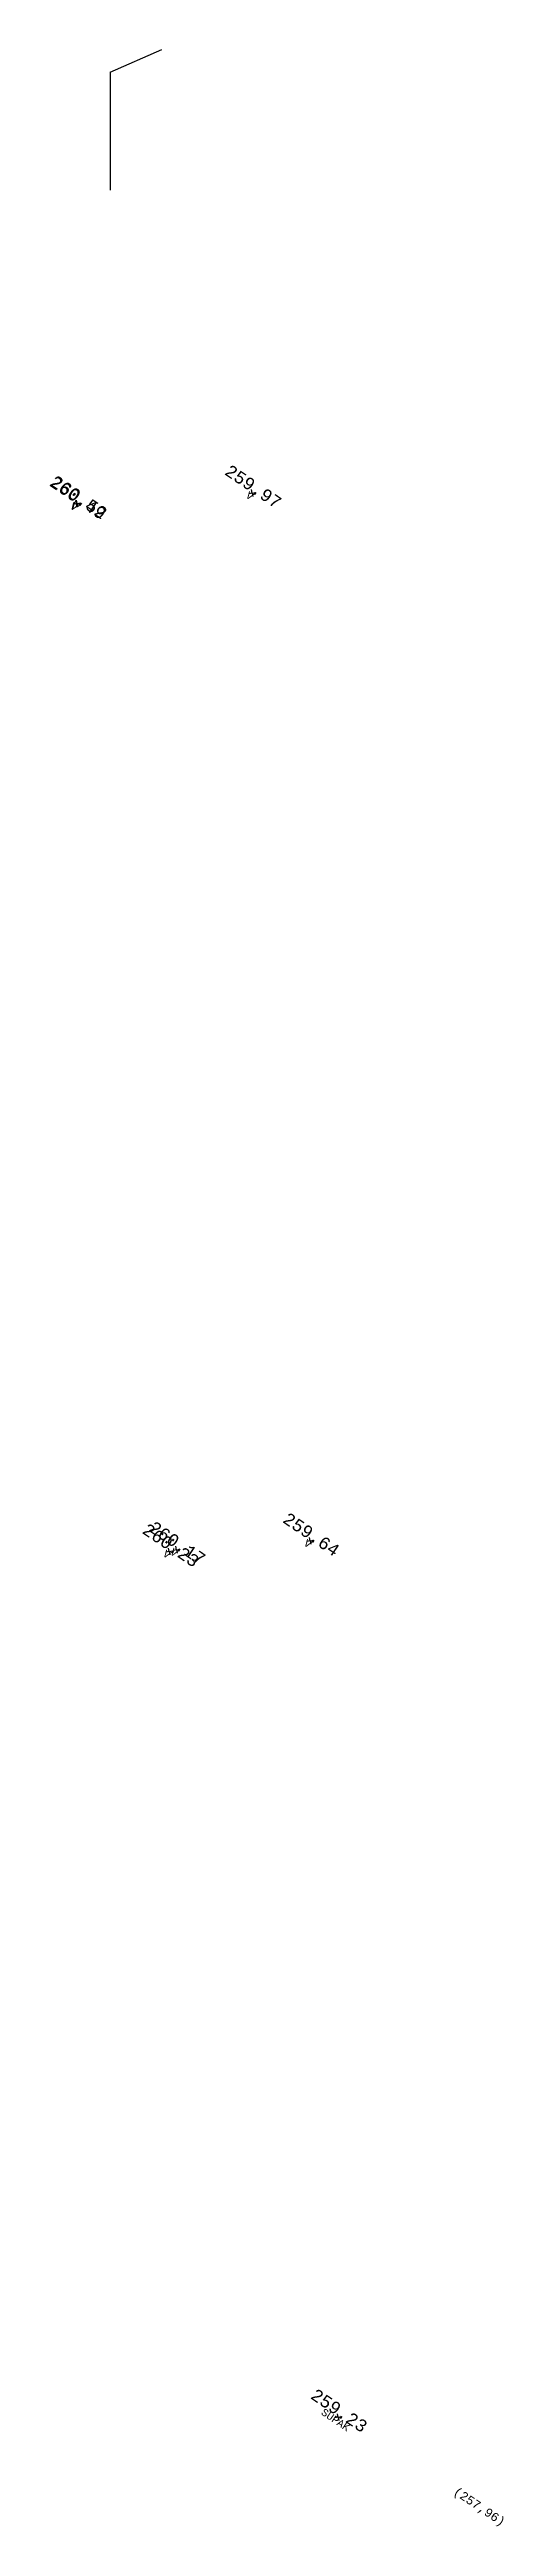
# Model space of a CAD drawing. Extents: x 4743276 to 9726129, y -4307434 to -1665362.
# Drawn here: x 5308522 to 5327156, y -1842939 to -1741366 of the extents above; entities that cross this region are included whole.
import ezdxf
from ezdxf.enums import TextEntityAlignment as Align

# ---------------------------------------------------------------- set-up
doc = ezdxf.new("R2010")
doc.units = 0
doc.header["$MEASUREMENT"] = 0
doc.layers.get('0').update_dxf_attribs({"linetype": 'CONTINUOUS'})
doc.layers.add('body', color=7, linetype='CONTINUOUS')
doc.layers.add('Výšky', color=64, linetype='CONTINUOUS')
doc.styles.add('MONOTXT', font='MONOTXT', dxfattribs={"height": 0.2})

msp = doc.modelspace()

# ---------------------------------------------------------------- linework, layer by layer
for q in [(5313130, -1741365.5), (5311013, -1747132)]:
    msp.add_line((5311013, -1742296.5), q)
at = {"layer": 'body', "color": 1, "linetype": 'Continuous'}
for p, q in [((5309623.556, -1759995.571), (5309484.733, -1760022.556)), ((5309660.268, -1759976.91), (5309521.445, -1760003.894)), ((5309623.556, -1759995.571), (5309596.572, -1759856.748)), ((5309623.556, -1759995.571), (5309762.379, -1759968.587)), ((5309623.556, -1759995.571), (5309650.541, -1760134.394)), ((5309660.268, -1759976.91), (5309633.283, -1759838.087)), ((5309660.268, -1759976.91), (5309799.091, -1759949.925)), ((5309660.268, -1759976.91), (5309687.252, -1760115.733)), ((5316835.779, -1759551.711), (5316696.956, -1759578.696)), ((5316835.779, -1759551.711), (5316808.794, -1759412.888)), ((5316835.779, -1759551.711), (5316974.602, -1759524.727)), ((5316835.779, -1759551.711), (5316862.763, -1759690.535)), ((5313434.171, -1802953.659), (5313407.186, -1802814.836)), ((5313434.171, -1802953.659), (5313572.994, -1802926.674)), ((5313731.041, -1802883.707), (5313592.217, -1802910.692)), ((5313731.041, -1802883.707), (5313704.056, -1802744.884)), ((5313731.041, -1802883.707), (5313869.864, -1802856.723)), ((5313731.041, -1802883.707), (5313758.025, -1803022.53)), ((5319216.57, -1802521.202), (5319077.747, -1802548.186)), ((5319216.57, -1802521.202), (5319189.586, -1802382.379)), ((5319216.57, -1802521.202), (5319355.394, -1802494.217)), ((5319216.57, -1802521.202), (5319243.555, -1802660.025)), ((5313434.171, -1802953.659), (5313295.347, -1802980.643)), ((5313434.171, -1802953.659), (5313461.155, -1803092.482)), ((5320372.062, -1838457.019), (5320233.239, -1838484.004)), ((5320372.062, -1838457.019), (5320345.078, -1838318.196)), ((5320372.062, -1838457.019), (5320510.885, -1838430.035)), ((5320372.062, -1838457.019), (5320399.047, -1838595.842))]:
    msp.add_line(p, q, dxfattribs=at)

# ---------------------------------------------------------------- texts
at = {"color": 2, "linetype": 'Continuous', "style": 'MONOTXT'}
for s, p in [('V', (5309610.292, -1759986.624)), ('V', (5309647.003, -1759967.963)), ('V', (5316822.514, -1759542.764)), ('V', (5313420.906, -1802944.712)), ('V', (5313717.776, -1802874.76)), ('V', (5319203.306, -1802512.255)), ('SUPAK', (5320345.533, -1838439.125))]:
    msp.add_text(s, height=300, rotation=326, dxfattribs=at).set_placement(p, align=Align.TOP_CENTER)
at = {"layer": 'Výšky', "linetype": 'Continuous', "style": 'MONOTXT'}
for s, p in [('260.49', (5309556.404, -1759950.277)), ('260.52', (5309591.458, -1759930.497)), ('259.97', (5316747.901, -1759492.437)), ('260.23', (5313365.36, -1802907.246)), ('260.17', (5313632.385, -1802817.163)), ('259.64', (5319129.522, -1802462.487)), ('259.23', (5320274.236, -1838391.034))]:
    msp.add_text(s, height=500, rotation=326, dxfattribs=at).set_placement(p, align=Align.CENTER)
msp.add_text('(257,96)', height=350, rotation=326, dxfattribs=at).set_placement((5326151.546, -1842152.686), align=Align.MIDDLE)

doc.saveas('drawing.dxf')
